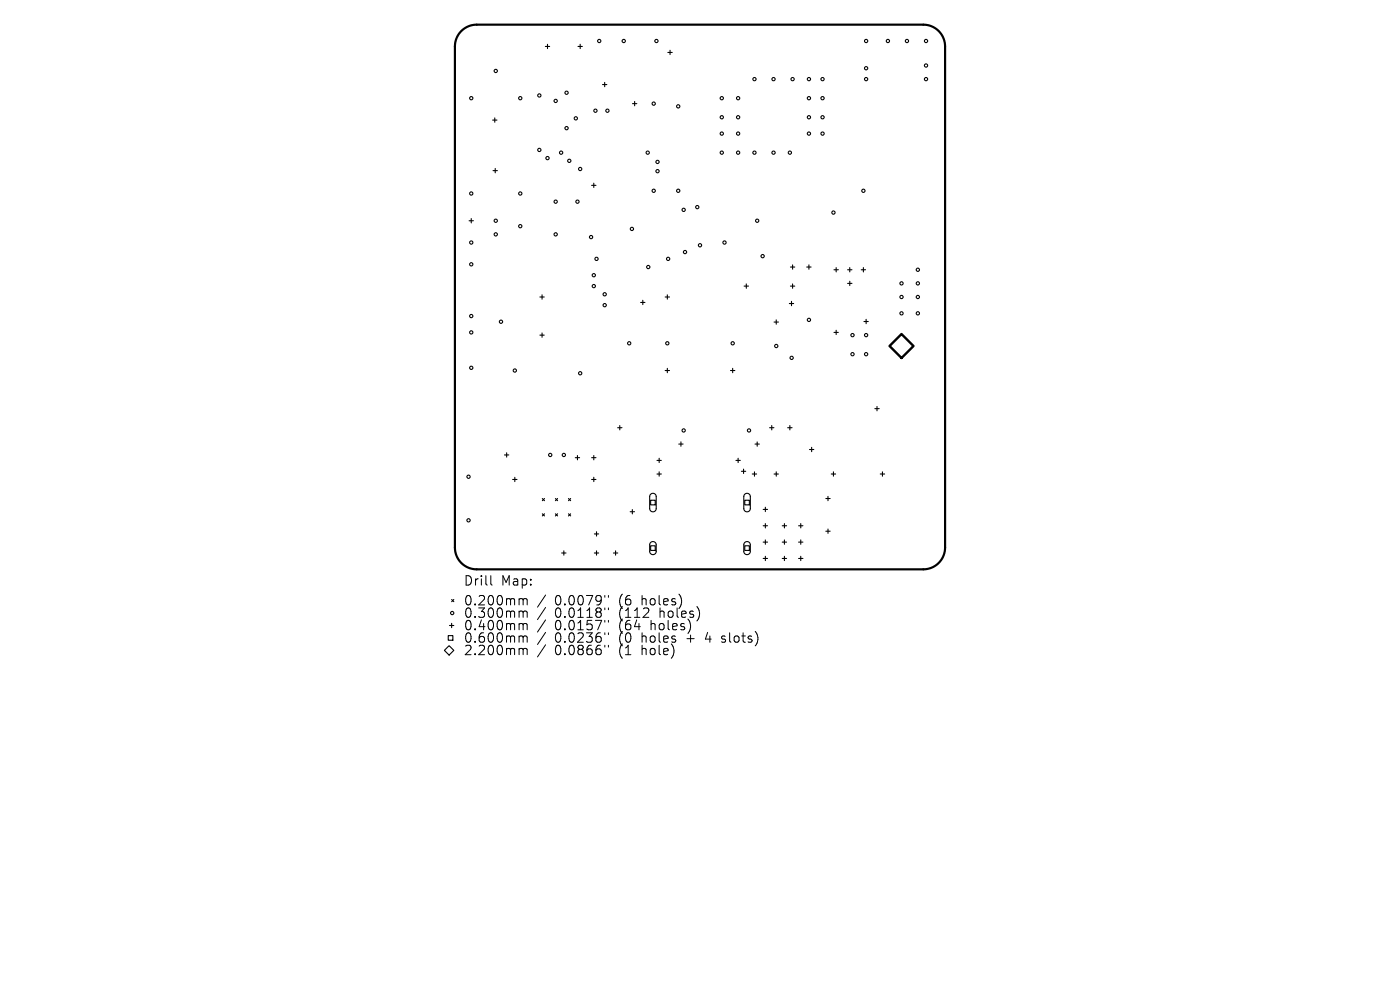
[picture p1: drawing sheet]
<svg xmlns="http://www.w3.org/2000/svg" width="297mm" height="210mm" viewBox="0 0 297 210" stroke-linecap="round" stroke-linejoin="round" font-family="sans-serif">
<defs><g id="words">
<g font-size="2.8">
<text x="98.3" y="124.5">Drill</text>
<text x="106.3" y="124.5">Map:</text>
<text x="98.3" y="128.7">0.200mm</text>
<text x="98.3" y="131.3">0.300mm</text>
<text x="117.7" y="128.7">0.0079&quot;</text>
<text x="117.7" y="131.3">0.0118&quot;</text>
<text x="131.4" y="128.7">(6</text>
<text x="131.4" y="131.3">(112</text>
<text x="136.4" y="128.7">holes)</text>
<text x="140.2" y="131.3">holes)</text>
<text x="98.3" y="134">0.400mm</text>
<text x="98.3" y="136.6">0.600mm</text>
<text x="117.7" y="134">0.0157&quot;</text>
<text x="117.7" y="136.6">0.0236&quot;</text>
<text x="131.4" y="134">(64</text>
<text x="131.4" y="136.6">(0</text>
<text x="136.4" y="136.6">holes</text>
<text x="138.3" y="134">holes)</text>
<text x="146.1" y="136.6">+</text>
<text x="150.3" y="136.6">4</text>
<text x="154" y="136.6">slots)</text>
<text x="98.3" y="139.3">2.200mm</text>
<text x="117.7" y="139.3">0.0866&quot;</text>
<text x="131.4" y="139.3">(1</text>
<text x="136.4" y="139.3">hole)</text>
</g>
</g></defs>
<path d="M97.9 6.6a4.6 4.6 0 0 1 3.2-1.4h94.8a4.6 4.6 0 0 1 4.6 4.7v106.3a4.6 4.6 0 0 1-4.6 4.6h-94.8a4.6 4.6 0 0 1-4.6-4.6v-106.3a4.6 4.6 0 0 1 1.4-3.3z" fill="none" stroke="#000" stroke-width=".46"/>
<g fill="none" stroke="#000" stroke-width=".23">
<path d="M115.7 9.9h.9M116.1 9.4v.9M122.6 9.9h.9M123.1 9.4v.9M127.8 17.9h.9M128.3 17.5v.9M141.7 11.1h.9M142.1 10.7v.9M104.5 25.5h.9M104.6 36.2h.9M105 25v.9M105.1 35.7v1"/>
<path d="M125.5 39.3h.9M126 38.9v.9M134.2 22h.9M134.6 21.5v.9M99.5 46.8h.9M100 46.4v.9M167.7 56.6h.9M168.1 56.2v.9M171.1 56.6h1M171.6 56.2v.9M176.9 57.2h.9M177.4 56.8v.9"/>
<path d="M179.8 57.2h.9M180.3 56.8v.9M180.3 59.7v.9M182.7 57.2h.9M183.2 56.8v.9M114.5 63h1M114.5 71.1h1M115 62.5v1M115 70.6v1M135.9 64.2h.9M136.4 63.7v.9M141.1 63h.9"/>
<path d="M141.1 78.6h.9M141.6 62.5v1M141.6 78.1v1M155 78.6h.9M155.4 78.1v1M157.9 60.7h.9M158.3 60.2v1M164.2 68.3h.9M164.7 67.9v.9M167.5 64.4h.9M167.7 60.7h.9M167.9 63.9v1"/>
<path d="M168.1 60.2v1M176.9 70.5h.9M177.4 70.1v.9M179.8 60.1h.9M183.3 68.2h.9M183.7 67.7v1M107 96.5h.9M107.5 96v1M122 97.1h1M122.5 96.6v.9M125.5 97.1h.9M126 96.6v.9"/>
<path d="M131 90.7h.9M131.5 90.3v.9M139.4 97.7h.9M139.8 97.2v.9M144 94.2h.9M144.5 93.7v1M156.1 97.7h1M156.6 97.2v.9M157.3 100h.9M157.7 99.5v.9M160.2 94.2h.9M160.6 93.7v1"/>
<path d="M163.3 90.7h.9M163.7 90.3v.9M167.1 90.7h.9M167.6 90.3v.9M171.7 95.4h.9M172.2 94.9v.9M185.6 86.7h.9M186.1 86.2v1M108.8 101.7h.9M109.2 101.2v1M115.1 105.8l.4 .4M115.1 109l.4 .5"/>
<path d="M115.5 105.8l-.4 .4M115.5 109l-.4 .5M117.8 105.8l.5 .4M117.8 109l.5 .5M118.3 105.8l-.5 .4M118.3 109l-.5 .5M119.2 117.3h.9M119.6 116.8v1M120.6 105.8l.5 .4M120.6 109l.5 .5M121.1 105.8l-.5 .4M121.1 109l-.5 .5"/>
<path d="M125.5 101.7h.9M126 101.2v1M126.1 117.3h.9M126.1 113.3h.9M126.5 112.8v.9M126.5 116.8v1M130.1 117.3h1M130.6 116.8v1M133.7 108.6h.9M134.1 108.1v.9M138 106.1h1v1h-1zM138 115.8h1v1h-1z"/>
<path d="M138 104.8a.69 .69 0 0 1 .8-.1 .69 .69 0 0 1 .4 .6v2.6a.69 .69 0 0 1-.7 .7 .69 .69 0 0 1-.7-.7v-2.6zM138 115.1a.69 .69 0 0 1 .8-.2 .69 .69 0 0 1 .4 .7v1.4a.69 .69 0 0 1-.7 .7 .69 .69 0 0 1-.7-.7v-1.5zM139.4 100.6h.9M139.8 100.1v.9M158 106.1h1v1h-1zM158 115.8h1v1h-1zM158 104.8a.69 .69 0 0 1 .7-.1 .69 .69 0 0 1 .5 .6v2.6a.69 .69 0 0 1-.7 .7 .69 .69 0 0 1-.7-.7v-2.6zM158 115.1a.69 .69 0 0 1 .7-.2 .69 .69 0 0 1 .5 .7v1.4a.69 .69 0 0 1-.7 .7 .69 .69 0 0 1-.7-.7v-1.5zM159.6 100.6h.9M160.1 100.1v.9M161.9 108.1h.9M161.9 111.5h.9"/>
<path d="M161.9 115h.9M161.9 118.5h.9M162.4 107.6v.9M162.4 111.1v.9M162.4 114.5v1M162.4 118v.9M164.2 100.6h.9M164.7 100.1v.9M165.9 111.5h1M165.9 115h1M165.9 118.5h1M166.4 111.1v.9"/>
<path d="M166.4 114.5v1M166.4 118v.9M169.4 111.5h.9M169.4 115h.9M169.4 118.5h.9M169.9 111.1v.9M169.9 114.5v1M169.9 118v.9M175.2 105.8h.9M175.2 112.7h.9M175.7 105.3v.9M175.7 112.2v.9"/>
<path d="M176.3 100.6h1M176.8 100.1v.9M186.7 100.6h1M187.2 100.1v.9M95.1 134.8h1v1h-1zM95.3 137l1 1-1 1-1-1zM95.4 132.7h.9M95.8 127.2l.5 .4M95.8 132.2v.9M96.3 127.2l-.5 .4"/>
<circle cx="105.2" cy="15.1" r=".35"/>
<circle cx="120.2" cy="19.7" r=".35"/>
<circle cx="127.1" cy="8.7" r=".35"/>
<circle cx="132.3" cy="8.7" r=".35"/>
<circle cx="139.3" cy="8.7" r=".35"/>
<circle cx="160.1" cy="16.8" r=".35"/>
<circle cx="164.1" cy="16.8" r=".35"/>
<circle cx="168.1" cy="16.8" r=".35"/>
<circle cx="171.6" cy="16.8" r=".35"/>
<circle cx="174.5" cy="16.8" r=".35"/>
<circle cx="183.7" cy="8.7" r=".35"/>
<circle cx="183.7" cy="14.5" r=".35"/>
<circle cx="183.7" cy="16.8" r=".35"/>
<circle cx="188.4" cy="8.7" r=".35"/>
<circle cx="192.4" cy="8.7" r=".35"/>
<circle cx="196.5" cy="8.7" r=".35"/>
<circle cx="196.5" cy="13.9" r=".35"/>
<circle cx="196.5" cy="16.8" r=".35"/>
<circle cx="100" cy="20.8" r=".35"/>
<circle cx="110.4" cy="20.8" r=".35"/>
<circle cx="114.4" cy="31.8" r=".35"/>
<circle cx="114.4" cy="20.3" r=".35"/>
<circle cx="116.1" cy="33.5" r=".35"/>
<circle cx="117.9" cy="21.4" r=".35"/>
<circle cx="119" cy="32.4" r=".35"/>
<circle cx="120.2" cy="27.2" r=".35"/>
<circle cx="120.8" cy="34.1" r=".35"/>
<circle cx="122.2" cy="25.1" r=".35"/>
<circle cx="123.1" cy="35.8" r=".35"/>
<circle cx="126.3" cy="23.5" r=".35"/>
<circle cx="128.9" cy="23.5" r=".35"/>
<circle cx="137.4" cy="32.4" r=".35"/>
<circle cx="138.7" cy="22" r=".35"/>
<circle cx="139.5" cy="36.3" r=".35"/>
<circle cx="139.5" cy="34.3" r=".35"/>
<circle cx="143.9" cy="22.6" r=".35"/>
<circle cx="153.1" cy="24.9" r=".35"/>
<circle cx="153.1" cy="20.8" r=".35"/>
<circle cx="153.1" cy="28.3" r=".35"/>
<circle cx="153.1" cy="32.4" r=".35"/>
<circle cx="156.6" cy="24.9" r=".35"/>
<circle cx="156.6" cy="20.8" r=".35"/>
<circle cx="156.6" cy="28.3" r=".35"/>
<circle cx="156.6" cy="32.4" r=".35"/>
<circle cx="160.1" cy="32.4" r=".35"/>
<circle cx="164.1" cy="32.4" r=".35"/>
<circle cx="167.6" cy="32.4" r=".35"/>
<circle cx="171.6" cy="24.9" r=".35"/>
<circle cx="171.6" cy="20.8" r=".35"/>
<circle cx="171.6" cy="28.3" r=".35"/>
<circle cx="174.5" cy="24.9" r=".35"/>
<circle cx="174.5" cy="20.8" r=".35"/>
<circle cx="174.5" cy="28.3" r=".35"/>
<circle cx="100" cy="56.1" r=".35"/>
<circle cx="100" cy="51.4" r=".35"/>
<circle cx="100" cy="41" r=".35"/>
<circle cx="105.2" cy="46.8" r=".35"/>
<circle cx="105.2" cy="49.7" r=".35"/>
<circle cx="110.4" cy="48" r=".35"/>
<circle cx="110.4" cy="41" r=".35"/>
<circle cx="117.9" cy="42.8" r=".35"/>
<circle cx="117.9" cy="49.7" r=".35"/>
<circle cx="122.5" cy="42.8" r=".35"/>
<circle cx="125.4" cy="50.3" r=".35"/>
<circle cx="126" cy="58.4" r=".35"/>
<circle cx="126.5" cy="54.9" r=".35"/>
<circle cx="134.1" cy="48.6" r=".35"/>
<circle cx="137.5" cy="56.6" r=".35"/>
<circle cx="138.7" cy="40.5" r=".35"/>
<circle cx="141.7" cy="54.9" r=".35"/>
<circle cx="143.9" cy="40.5" r=".35"/>
<circle cx="145" cy="44.5" r=".35"/>
<circle cx="145.3" cy="53.5" r=".35"/>
<circle cx="147.9" cy="43.9" r=".35"/>
<circle cx="148.5" cy="52" r=".35"/>
<circle cx="153.7" cy="51.4" r=".35"/>
<circle cx="160.6" cy="46.8" r=".35"/>
<circle cx="161.8" cy="54.3" r=".35"/>
<circle cx="176.8" cy="45.1" r=".35"/>
<circle cx="183.2" cy="40.5" r=".35"/>
<circle cx="194.7" cy="57.2" r=".35"/>
<circle cx="100" cy="78" r=".35"/>
<circle cx="100" cy="67" r=".35"/>
<circle cx="100" cy="70.5" r=".35"/>
<circle cx="106.3" cy="68.2" r=".35"/>
<circle cx="109.2" cy="78.6" r=".35"/>
<circle cx="123.1" cy="79.2" r=".35"/>
<circle cx="126" cy="60.7" r=".35"/>
<circle cx="128.3" cy="62.4" r=".35"/>
<circle cx="128.3" cy="64.7" r=".35"/>
<circle cx="133.5" cy="72.8" r=".35"/>
<circle cx="141.6" cy="72.8" r=".35"/>
<circle cx="155.4" cy="72.8" r=".35"/>
<circle cx="164.7" cy="73.4" r=".35"/>
<circle cx="167.9" cy="75.9" r=".35"/>
<circle cx="171.6" cy="67.9" r=".35"/>
<circle cx="180.9" cy="71.1" r=".35"/>
<circle cx="180.9" cy="75.1" r=".35"/>
<circle cx="183.7" cy="71.1" r=".35"/>
<circle cx="183.7" cy="75.1" r=".35"/>
<circle cx="191.3" cy="60.1" r=".35"/>
<circle cx="191.3" cy="66.5" r=".35"/>
<circle cx="191.3" cy="63" r=".35"/>
<circle cx="194.7" cy="60.1" r=".35"/>
<circle cx="194.7" cy="66.5" r=".35"/>
<circle cx="194.7" cy="63" r=".35"/>
<circle cx="116.7" cy="96.5" r=".35"/>
<circle cx="119.6" cy="96.5" r=".35"/>
<circle cx="145" cy="91.3" r=".35"/>
<circle cx="158.9" cy="91.3" r=".35"/>
<circle cx="99.4" cy="101.1" r=".35"/>
<circle cx="99.4" cy="110.4" r=".35"/>
<circle cx="95.9" cy="130" r=".35"/>
</g>
<path d="M191.3 70.9l2.5 2.5-2.5 2.5-2.6-2.5z" fill="none" stroke="#000" stroke-width=".51"/>
<g fill="none" stroke="#000" stroke-width=".21">
<path d="M104.1 122.1v1.7l.3 .3M110.4 127h.3l.3 .3M110.4 129.6h.3l.3 .3M110.4 132.3h.3l.3 .3M110.4 134.9l.5 .1 .1 .2M110.4 137.5h.3l.3 .3M111 127.3l.3-.3 .4 .1 .1 1.2M111 127.3v1M111 129.9v1.1M111 132.6v1M111 135.2v1M111 137.8v1.1"/>
<path d="M111 129.9l.3-.3 .4 .1 .1 1.3M111 132.6l.3-.3 .4 .1 .1 1.2M111 135.2l.3-.3 .4 .1 .1 1.2M111 137.8l.3-.3 .4 .1 .1 1.3M115.7 126.2l-1.7 2.6M115.7 128.9l-1.7 2.5M115.7 131.5l-1.7 2.6M115.7 134.1l-1.7 2.6M115.7 136.8l-1.7 2.6M128.3 126.3v.4M128.3 129v.3M128.3 131.6v.4"/>
<path d="M128.3 134.2v.4M128.3 136.9v.4M129.1 126.3v.4M129.1 129v.3M129.1 131.6v.4M129.1 134.2v.4M129.1 136.9v.4M153.1 136.1l.2 .1M153.2 135v.5"/>
</g>
<use href="#words"/>
</svg>
